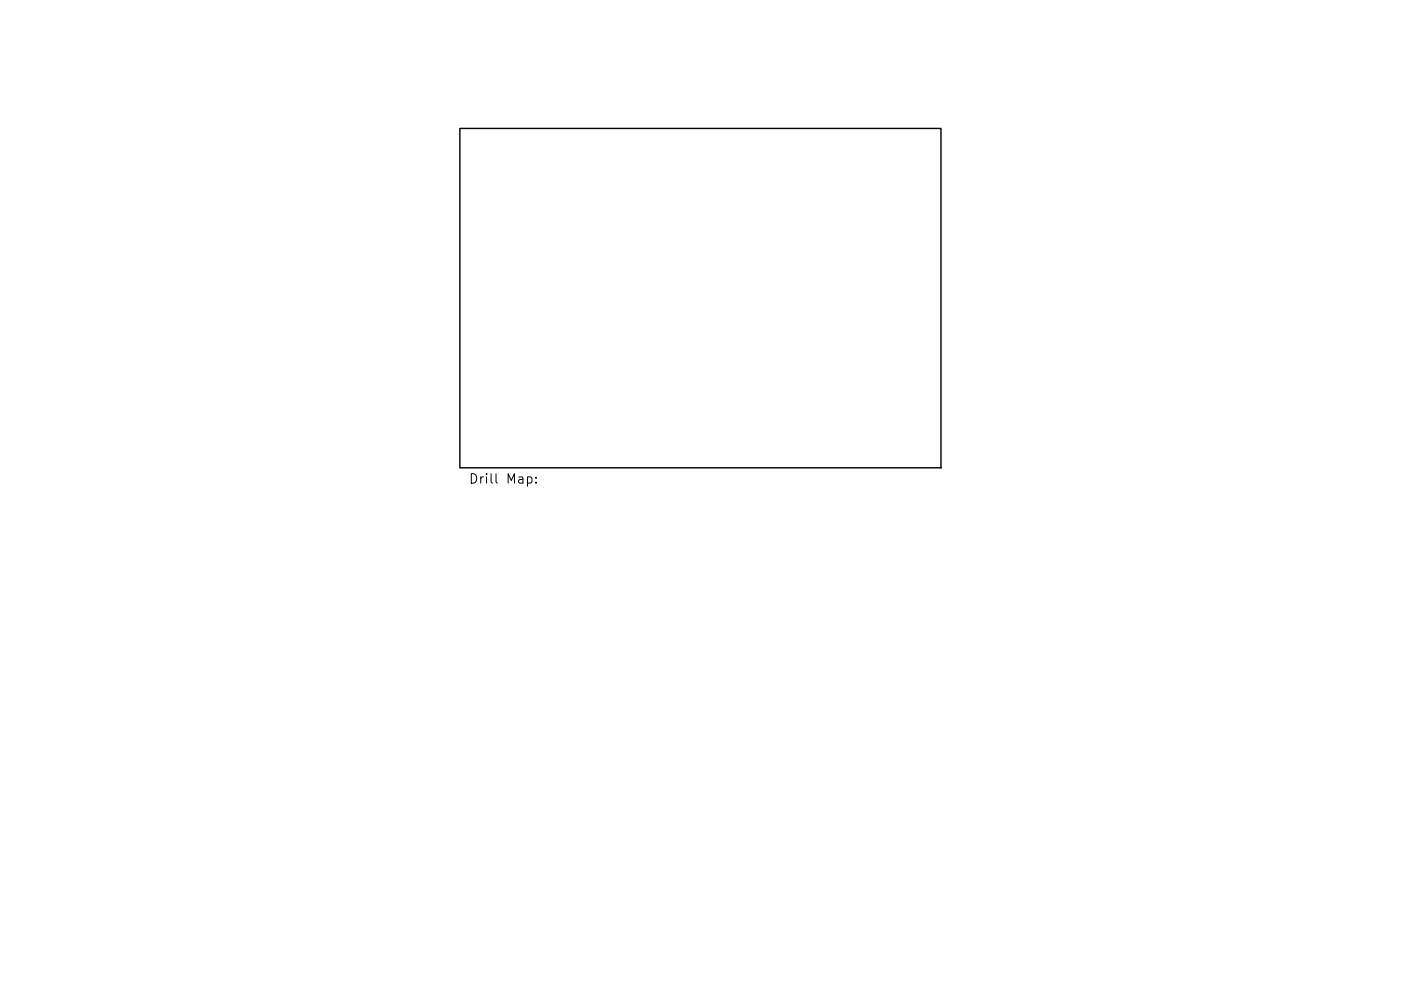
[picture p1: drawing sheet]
<svg xmlns="http://www.w3.org/2000/svg" width="297mm" height="210mm" viewBox="0 0 297 210" stroke-linecap="round" stroke-linejoin="round" font-family="sans-serif">
<defs><g id="words">
<text font-size="2.8" x="99.4" y="102.6">Drill Map:</text>
</g></defs>
<path d="M97.5 27.3h102v72h-102z" fill="none" stroke="#000" stroke-width=".3"/>
<path d="M111.8 101.3l.6-.1 .4 .4v.5l-.2 .3h-.8M113.6 102.3v.2M113.6 101.3v.2" fill="none" stroke="#000" stroke-width=".21"/>
<use href="#words"/>
</svg>
